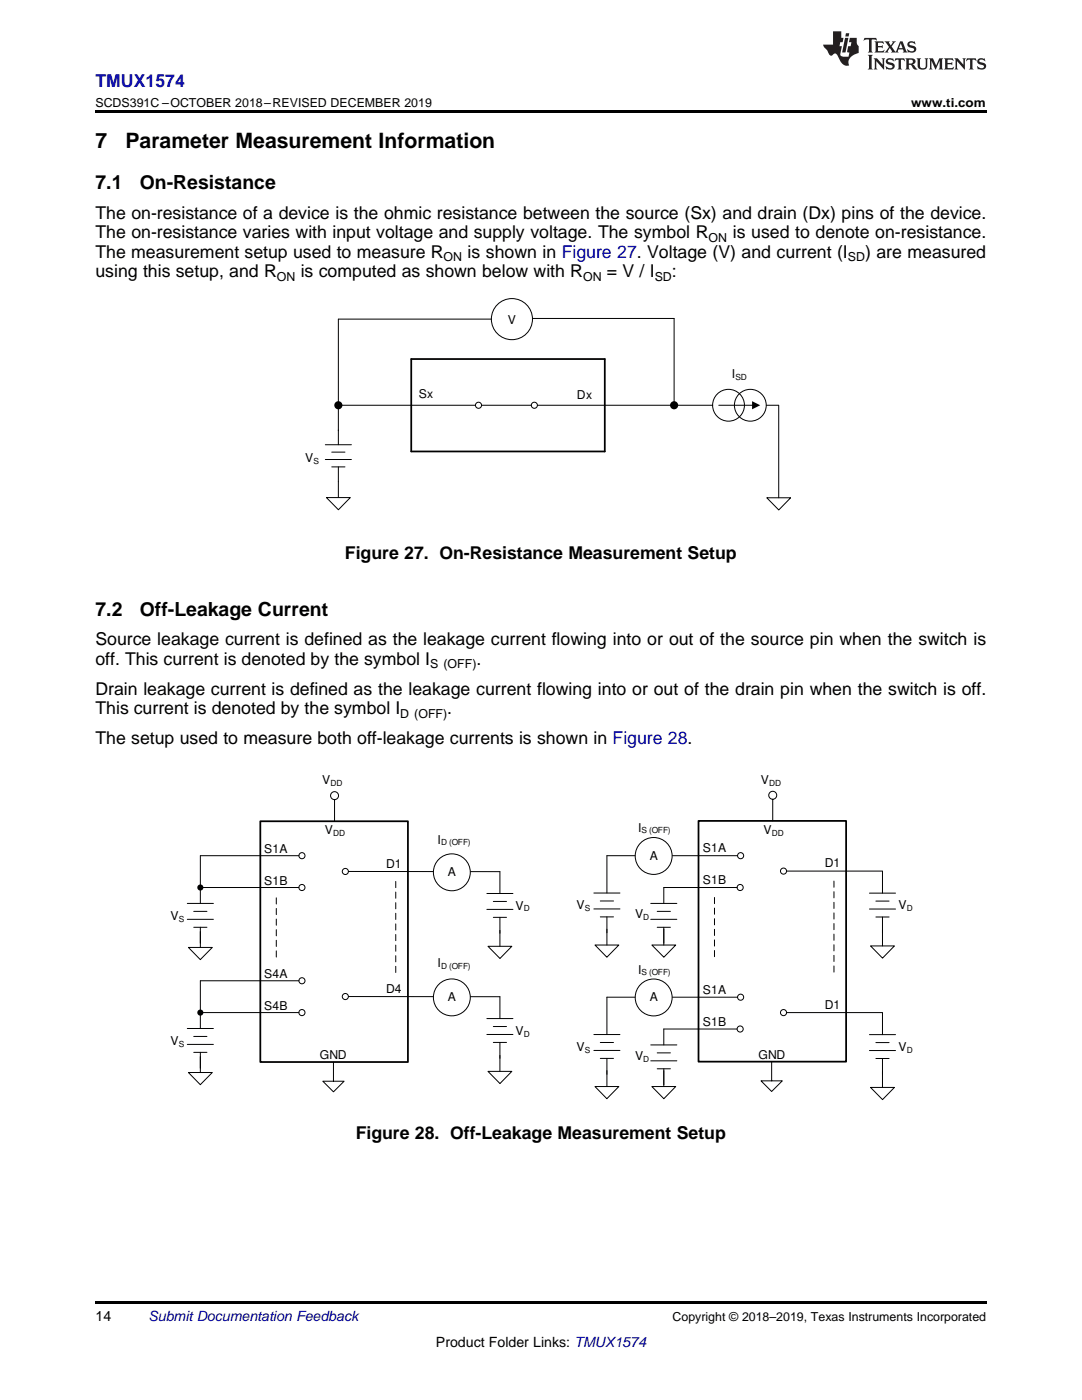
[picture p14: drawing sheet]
<svg xmlns="http://www.w3.org/2000/svg" width="216mm" height="279mm" viewBox="0 0 216 279" stroke-linecap="round" stroke-linejoin="round" font-family="sans-serif">
<defs><g id="words">
<g font-size="4.2">
<text x="19" y="29.6">7</text>
<text x="25" y="29.6">Parameter Measurement Information</text>
</g>
<g font-size="3.9">
<text x="19" y="37.7">7.1</text>
<text x="27.9" y="37.7">On-Resistance</text>
<text x="19" y="122.8">7.2</text>
<text x="27.9" y="122.8">Off-Leakage Current</text>
</g>
<text font-size="3.5" fill="#00f" x="19" y="17.3">TMUX1574</text>
<g font-size="3.5">
<text x="19" y="43.7">The on-resistance of a device is the ohmic resistance between the source (Sx) and drain (Dx) pins of the device.</text>
<text x="19" y="47.6">The on-resistance varies with input voltage and supply voltage. The symbol R</text>
<text x="146.2" y="47.6">is used to denote on-resistance.</text>
<text x="19" y="51.4">The measurement setup used to measure R</text>
<text x="93.3" y="51.4">is shown in Figure 27. Voltage (V) and current (I</text>
<text x="172.6" y="51.4">) are measured</text>
<text x="19" y="55.3">using this setup, and R</text>
<text x="60" y="55.3">is computed as shown below with R</text>
<text x="121.1" y="55.3">= V / I</text>
<text x="134.1" y="55.3">:</text>
<text x="68.8" y="111.6">Figure 27. On-Resistance Measurement Setup</text>
<text x="19" y="128.8">Source leakage current is defined as the leakage current flowing into or out of the source pin when the switch is</text>
<text x="19" y="132.7">off. This current is denoted by the symbol I</text>
<text x="95.1" y="132.7">.</text>
<text x="19" y="138.6">Drain leakage current is defined as the leakage current flowing into or out of the drain pin when the switch is off.</text>
<text x="19" y="142.5">This current is denoted by the symbol I</text>
<text x="89.2" y="142.5">.</text>
<text x="19" y="148.5">The setup used to measure both off-leakage currents is shown in Figure 28.</text>
<text x="71" y="227.3">Figure 28. Off-Leakage Measurement Setup</text>
</g>
<g font-size="2.8">
<text x="19" y="263.6">14</text>
<text x="87" y="268.9">Product Folder Links: TMUX1574</text>
</g>
<text font-size="2.8" fill="#0000c8" x="29.6" y="263.6">Submit Documentation Feedback</text>
<g font-size="2.5">
<text x="19" y="21.4">SCDS391C –OCTOBER 2018–REVISED DECEMBER 2019</text>
<text x="181.8" y="21.4">www.ti.com</text>
<text x="88.5" y="52.1">ON</text>
<text x="141.4" y="48.3">ON</text>
<text x="169.2" y="52.1">SD</text>
<text x="55.2" y="56">ON</text>
<text x="116.3" y="56">ON</text>
<text x="130.6" y="56">SD</text>
<text x="85.8" y="133.4">S (OFF)</text>
<text x="79.9" y="143.2">D (OFF)</text>
<text x="134.2" y="263.6">Copyright © 2018–2019, Texas Instruments Incorporated</text>
</g>
<g font-size="2.4">
<text x="101.3" y="64.7">V</text>
<text x="146.1" y="75.5">I</text>
<text x="83.5" y="79.5">Sx</text>
<text x="115.1" y="79.7">Dx</text>
<text x="60.9" y="92.2">V</text>
<text x="64.3" y="156.5">V</text>
<text x="151.8" y="156.4">V</text>
<text x="64.8" y="166.5">V</text>
<text x="127.3" y="166">I</text>
<text x="152.4" y="166.5">V</text>
<text x="52.7" y="170.2">S1A</text>
<text x="77" y="173.1">D1</text>
<text x="87.3" y="168.4">I</text>
<text x="129.7" y="171.6">A</text>
<text x="140.3" y="170.1">S1A</text>
<text x="164.6" y="173.1">D1</text>
<text x="52.7" y="176.5">S1B</text>
<text x="89.4" y="174.8">A</text>
<text x="140.3" y="176.5">S1B</text>
<text x="34" y="183.6">V</text>
<text x="102.9" y="181.5">V</text>
<text x="115.1" y="181.4">V</text>
<text x="126.7" y="183.3">V</text>
<text x="179.3" y="181.5">V</text>
<text x="52.7" y="195.2">S4A</text>
<text x="87.3" y="193">I</text>
<text x="127.3" y="194.3">I</text>
<text x="52.7" y="201.6">S4B</text>
<text x="77" y="198.2">D4</text>
<text x="89.4" y="199.8">A</text>
<text x="129.7" y="199.9">A</text>
<text x="140.3" y="198.4">S1A</text>
<text x="164.6" y="201.4">D1</text>
<text x="34" y="208.6">V</text>
<text x="102.9" y="206.5">V</text>
<text x="115.1" y="209.7">V</text>
<text x="140.3" y="204.8">S1B</text>
<text x="179.3" y="209.8">V</text>
<text x="63.8" y="211.3">GND</text>
<text x="126.7" y="211.6">V</text>
<text x="151.3" y="211.3">GND</text>
</g>
<g font-size="1.7">
<text x="146.7" y="75.8">SD</text>
<text x="62.5" y="92.6">S</text>
<text x="65.9" y="156.9">DD</text>
<text x="153.5" y="156.8">DD</text>
<text x="66.5" y="166.9">DD</text>
<text x="128" y="166.3">S (OFF)</text>
<text x="154" y="166.8">DD</text>
<text x="88" y="168.7">D (OFF)</text>
<text x="35.7" y="183.9">S</text>
<text x="104.5" y="181.9">D</text>
<text x="116.7" y="181.8">S</text>
<text x="128.4" y="183.6">D</text>
<text x="180.9" y="181.8">D</text>
<text x="88" y="193.3">D (OFF)</text>
<text x="128" y="194.6">S (OFF)</text>
<text x="35.7" y="208.9">S</text>
<text x="104.5" y="206.9">D</text>
<text x="116.7" y="210.1">S</text>
<text x="128.4" y="211.9">D</text>
<text x="180.9" y="210.1">D</text>
</g>
</g></defs>
<path d="M19 259.7h177.8v.5h-177.8z" fill="#000"/>
<path d="M51.9 163.9h29.5v48.1h-29.5z" fill="none" stroke="#000" stroke-width=".35"/>
<circle cx="66.8" cy="158.8" r=".8" fill="#fff"/>
<g fill="none" stroke="#000" stroke-width=".2">
<path d="M66.8 159.6v4.3M69.5 173.9l30.3 .1v4.3M97.1 178.3h5.3M98.4 179.9h2.7M97.1 181.5h5.3M97.4 188.9h4.7l-2.3 2.4zM98.4 183.1h2.7M99.8 183.1v5.8M64.4 215.8h4.3l-2.2 2.1zM66.5 212v3.8"/>
<circle cx="66.8" cy="158.8" r=".8"/>
<circle cx="68.9" cy="173.9" r=".61"/>
</g>
<circle cx="90.2" cy="174.1" r="3.7" fill="#fff"/>
<g fill="none" stroke="#000" stroke-width=".2">
<path d="M59.6 177.1h-19.6l.1 .1M59.6 170.8h-19.6v9.5M37.4 180.3h5.2M37.4 183.5h5.2M37.6 189.1h4.8l-2.4 2.4zM38.7 181.9h2.6M38.7 185.1h2.6M40 185.1v4M69.5 198.9h30.3v4.4M97.1 203.3h5.3M97.1 206.5h5.3M97.4 213.8h4.7l-2.3 2.5z"/>
<path d="M98.4 204.9h2.7M98.4 208h2.7M99.8 208v5.8"/>
<circle cx="60.2" cy="177.1" r=".61"/>
<circle cx="60.3" cy="170.8" r=".61"/>
<circle cx="90.2" cy="174.1" r="3.7"/>
<circle cx="68.9" cy="198.9" r=".61"/>
</g>
<path d="M55.1 191v-11.9M79 194.1v-18.2" fill="none" stroke="#000" stroke-width=".2" stroke-dasharray="1.2 .9"/>
<circle cx="40" cy="177.1" r=".61" fill="#000"/>
<circle cx="90.2" cy="199" r="3.7" fill="#fff"/>
<g fill="none" stroke="#000" stroke-width=".2">
<path d="M59.6 195.7h-19.6v9.6M37.4 205.3h5.2M37.4 208.4h5.2M37.6 214h4.8l-2.4 2.5zM38.7 206.8h2.6M38.7 210h2.6M40 210v4M59.6 202.1h-19.6l.1 .1"/>
<circle cx="60.3" cy="195.7" r=".61"/>
<circle cx="90.2" cy="199" r="3.7"/>
<circle cx="60.2" cy="202.1" r=".61"/>
</g>
<circle cx="40" cy="202.1" r=".61" fill="#000"/>
<path d="M139.4 163.8h29.4v48.1h-29.4z" fill="none" stroke="#000" stroke-width=".35"/>
<circle cx="154.2" cy="158.7" r=".8" fill="#fff"/>
<g fill="none" stroke="#000" stroke-width=".2">
<path d="M154.2 159.5v4.3M118.5 178.2h5.2M119.8 179.8h2.6M132.5 177.1h14.6M147.2 170.8h-26.1v7.4M157 173.8h19.1M173.5 178.2h5.2M174.8 179.8h2.6M176.1 173.9v4.3M118.5 181.4h5.2M118.7 188.6h4.8l-2.4 2.4zM119.8 183h2.6"/>
<path d="M121.1 183v5.6M173.5 181.4h5.2M173.7 188.8h4.8l-2.4 2.4zM174.8 183h2.6M176.1 183v5.8M151.8 215.7h4.3l-2.1 2.1zM154 211.9v3.8"/>
<circle cx="154.2" cy="158.7" r=".8"/>
<circle cx="147.7" cy="177.1" r=".61"/>
<circle cx="147.8" cy="170.8" r=".61"/>
<circle cx="156.3" cy="173.8" r=".61"/>
</g>
<path d="M142.6 190.9v-11.9M166.4 194v-18.2" fill="none" stroke="#000" stroke-width=".2" stroke-dasharray="1.2 .9"/>
<circle cx="130.4" cy="170.8" r="3.7" fill="#fff"/>
<g fill="none" stroke="#000" stroke-width=".2">
<path d="M132.5 177.1v3.2M129.9 180.3h5.2M129.9 183.5h5.2M130.1 188.6h4.7l-2.3 2.4zM131.1 181.9h2.7M131.1 185.1h2.7M132.5 185.1v3.5M147.2 199h-26.1v7.5M118.5 206.5h5.2M118.5 209.6h5.2M118.7 216.8h4.8l-2.4 2.5zM119.8 208.1h2.6"/>
<path d="M119.8 211.2h2.6M121.1 211.2v5.6M132.5 205.4h14.6M157 202.1h19.1M173.5 206.5h5.2M173.5 209.7h5.2M173.7 217h4.8l-2.4 2.5zM174.8 208.1h2.6M174.8 211.2h2.6M176.1 202.1v4.4M176.1 211.2v5.8"/>
<circle cx="130.4" cy="170.8" r="3.7"/>
<circle cx="147.8" cy="199" r=".61"/>
<circle cx="147.7" cy="205.4" r=".61"/>
<circle cx="156.3" cy="202.1" r=".61"/>
</g>
<circle cx="130.4" cy="199.1" r="3.7" fill="#fff"/>
<g fill="none" stroke="#000" stroke-width=".2">
<path d="M98 63.7h-30.5v25.1M106.2 63.6h28.3v17.3M64.9 88.8h5.2M64.9 91.7h5.2M65.1 99.3h4.8l-2.4 2.4zM66.2 90.2h2.6M66.2 93.2h2.6M67.5 80.9h27.4M67.5 93.2v6.1M96.1 80.9h9.9M107.2 80.9h35M142.2 80.9h.1"/>
<path d="M143.4 80.9h6.9M152.9 80.9h2.5v18.4M153 99.3h4.8l-2.4 2.5zM129.9 208.5h5.2M129.9 211.7h5.2M130.1 216.8h4.7l-2.3 2.5zM131.1 210.1h2.7M131.1 213.3h2.7M132.5 205.4v3.1M132.5 213.3v3.5"/>
<circle cx="102.1" cy="63.7" r="4.1"/>
<circle cx="95.5" cy="80.9" r=".61"/>
<circle cx="106.6" cy="80.9" r=".61"/>
<circle cx="145.4" cy="80.9" r="3.2"/>
<circle cx="149.7" cy="80.9" r="3.2"/>
<circle cx="130.4" cy="199.1" r="3.7"/>
</g>
<g fill="#000">
<path d="M150.1 80.1l1.6 .8-1.6 .8z"/>
<circle cx="67.5" cy="80.9" r=".64"/>
<circle cx="134.5" cy="80.9" r=".64"/>
</g>
<g fill="none" stroke="#000" stroke-width=".35">
<path d="M82.1 71.7h38.6v18.4h-38.6z"/>
<circle cx="67.5" cy="80.9" r=".64"/>
<circle cx="134.5" cy="80.9" r=".64"/>
</g>
<path d="M19 22h177.8v.5h-177.8z" fill="#000"/>
<g fill="#231f20">
<path d="M172.5 7.6l-.1 .5 .4-.2h.6v.1v2.1l-.2 .4h.9l-.2-.4v-2.1l.1-.1h.5l.5 .2-.2-.5zM174.5 8.3l.2 .3v1.5l-.2 .4h1.8l.2-.6a1.04 1.04 0 0 1-1.3 .2v-.7h.6l.3 .2v-.6l-.3 .2h-.6v-.6l.8-.1 .4 .3-.2-.5zM176.5 8.3l.9 1.1-.9 1.1h.8l-.2-.2 .4-.7 .5 .7-.2 .2h1.5l-.2-.2 .2-.4h.9l.1 .4-.2 .2h1l-.3-.3-.7-1.9h-.5l-.9 2-.8-1 .9-1h-.8l.1 .3-.4 .5-.3-.6 .1-.2zM179.7 8.6l.4 1h-.7zM181.3 8.4a.63 .63 0 0 0-.2 .7 .63 .63 0 0 0 .6 .4l.6 .2 .1 .2a.75 .75 0 0 1-.7 .4 .75 .75 0 0 1-.6-.5l.1 .7 .1-.1a1.11 1.11 0 0 0 1.5-.6 1.13 1.13 0 0 0-1.2-.8l-.1-.4a1.04 1.04 0 0 1 1.2 .2l-.2-.5-.2 .1-.4-.2zM173.2 10.9l.2 .4v2.2l-.2 .4h1l-.3-.4v-2.2l.3-.4zM174.3 11.6l.3 .4v1.5l-.3 .4h.8l-.2-.4v-1.3l1.5 1.7v-1.9l.2-.4h-.7l.2 .4v.9l-1.1-1.3zM177 11.8a.62 .62 0 0 0-.2 .7 .62 .62 0 0 0 .6 .4l.6 .1 .1 .3a.76 .76 0 0 1-.7 .3 .76 .76 0 0 1-.7-.4l.2 .7 .1-.1a1.11 1.11 0 0 0 1.5-.6 1.13 1.13 0 0 0-1.2-.8l-.1-.4a1.04 1.04 0 0 1 1.2 .2l-.2-.6-.2 .1-.5-.1zM178.7 11.6l-.2 .6a.61 .61 0 0 1 .8-.3v1.6l-.2 .4h.9l-.2-.4v-1.6a.63 .63 0 0 1 .7 .3l-.1-.6zM180.6 11.6l.3 .4v1.5l-.3 .4h1l-.2-.2-.1-.8 .6 .2a.76 .76 0 0 0 1.2 .7l-1-1a.58 .58 0 0 0 .6-.5 .58 .58 0 0 0-.5-.6zM181.4 11.9h.1a.45 .45 0 0 1 .5 .1 .45 .45 0 0 1 .1 .5l-.8 .2zM182.9 11.6l.2 .2a2.17 2.17 0 0 0 .3 1.9 .99 .99 0 0 0 1.6-.6v-1.1l.2-.4h-.7l.2 .2a1.92 1.92 0 0 1-.2 1.8 .6 .6 0 0 1-.9-.5v-1.1l.2-.4zM185.4 11.6l.2 .4v1.5l-.2 .4h.7l-.2-.4v-1.4l.8 1.8 .8-1.8v1.4l-.2 .4h.9l-.2-.4v-1.5l.2-.4h-.8l-.6 1.5-.6-1.5zM188.4 11.6l.2 .4v1.5l-.2 .4h1.8l.1-.6a1.04 1.04 0 0 1-1.2 .1v-.6h.5l.4 .2v-.6l-.4 .2h-.5v-.7h.8l.3 .3-.1-.6zM190.5 11.6l.2 .4v1.5l-.2 .4h.7l-.2-.4v-1.3l1.5 1.7v-1.9l.2-.4h-.7l.2 .4v.9l-1.1-1.3zM192.9 11.6l-.1 .6a.61 .61 0 0 1 .7-.3l.1 1.6-.3 .4h1l-.3-.4 .1-1.6a.63 .63 0 0 1 .7 .3l-.1-.6zM195.2 11.8a.62 .62 0 0 0-.2 .7 .62 .62 0 0 0 .6 .4l.6 .1 .1 .3a.76 .76 0 0 1-.7 .3 .76 .76 0 0 1-.6-.4l.1 .7 .1-.1a1.11 1.11 0 0 0 1.6-.6 1.13 1.13 0 0 0-1.3-.8l-.1-.4a1.04 1.04 0 0 1 1.2 .2l-.1-.6-.2 .1-.5-.1z"/>
<path d="M166.2 6.3v2.6h-1.9v.4l.8 .9a.91 .91 0 0 0 1 .8 .56 .56 0 0 1 .5-.3 .56 .56 0 0 1 .5 .3l.4 .8a1.53 1.53 0 0 0 1.9 1.2 1.54 1.54 0 0 1 1-2.1l.9-.3v-1.4a1.52 1.52 0 0 1-.4-1.6h-1.3l-.2 .8h.5l-.2 .8h-.5l-.1 1v.2l.4 .1-.2 .8a1.93 1.93 0 0 1-1.6-.3l.3-1.8h-.5l.2-.8h.4l.2-.8h-.4v-1.3zM168.6 7.6l-.6 2.9h.7l.6-2.9zM168.8 6.6l-.1 .7h.6l.2-.7z"/>
</g>
<use href="#words"/>
</svg>
